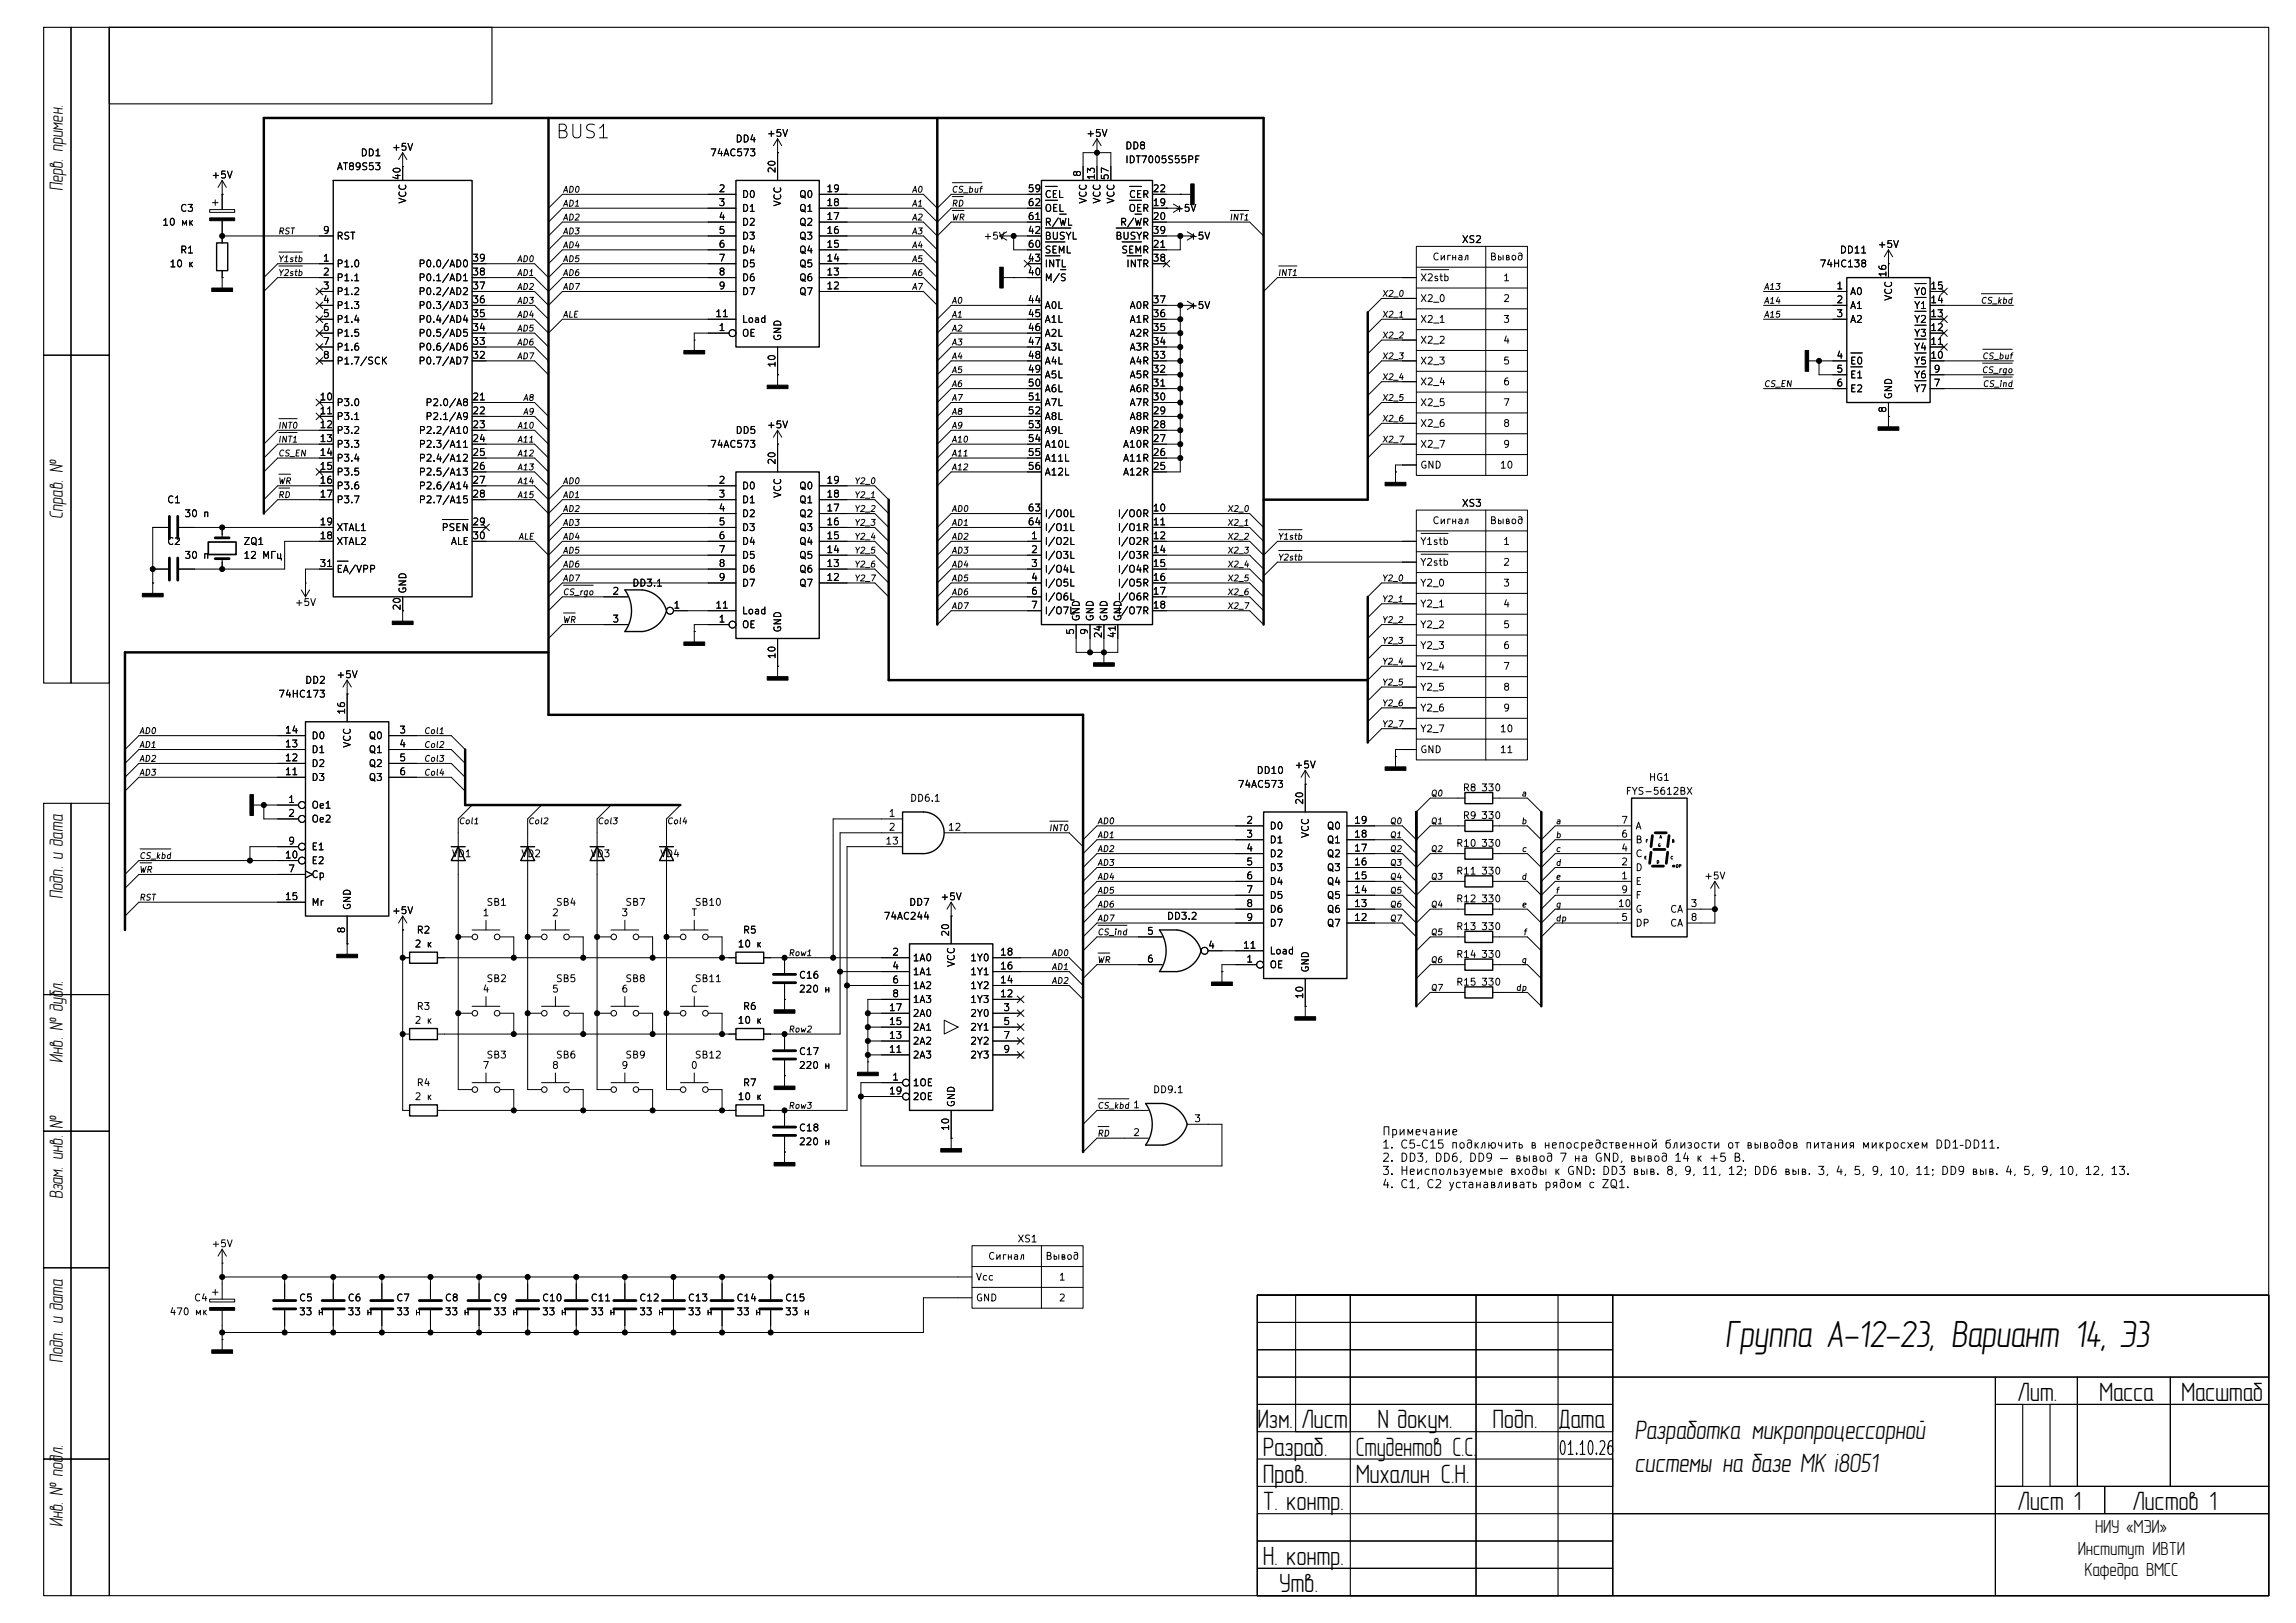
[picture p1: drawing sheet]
<svg xmlns="http://www.w3.org/2000/svg" width="420mm" height="297mm" viewBox="0 0 420 297" stroke-linecap="round" stroke-linejoin="round" font-family="sans-serif">
<defs><g id="words">
<text font-size="7" x="315.5" y="246.5">Группа А-12-23, Вариант 14, Э3</text>
<g font-size="4.9">
<text x="369" y="256.4">Лит.</text>
<text x="384" y="256.4">Масса</text>
<text x="399" y="256.4">Масштаб</text>
<text x="230" y="261.4">Изм.</text>
<text x="238" y="261.4">Лист</text>
<text x="252" y="261.4">N докум.</text>
<text x="273" y="261.4">Подп.</text>
<text x="285" y="261.4">Дата</text>
<text x="299" y="263.4">Разработка микропроцессорной</text>
<text x="231" y="266.4">Разраб.</text>
<text x="248" y="266.4">Студентов С.С.</text>
<text x="299" y="269.4">системы на базе МК i8051</text>
<text x="231" y="271.4">Пров.</text>
<text x="248" y="271.4">Михалин С.Н.</text>
<text x="231" y="276.4">Т. контр.</text>
<text x="369" y="276.4">Лист 1</text>
<text x="390" y="276.4">Листов 1</text>
<text x="231" y="286.4">Н. контр.</text>
<text x="234" y="291.4">Утв.</text>
</g>
<g font-size="3.5">
<text x="11.5" y="35" transform="rotate(-90 11.5 35)">Перв. примен.</text>
<text x="11.5" y="95" transform="rotate(-90 11.5 95)">Справ. №</text>
<text x="11.5" y="164.5" transform="rotate(-90 11.5 164.5)">Подп. и дата</text>
<text x="11.5" y="194.5" transform="rotate(-90 11.5 194.5)">Инв. № дубл.</text>
<text x="11.5" y="206.6" transform="rotate(-90 11.5 206.6)">№</text>
<text x="11.5" y="219.5" transform="rotate(-90 11.5 219.5)">Взам. инв.</text>
<text x="11.5" y="249.5" transform="rotate(-90 11.5 249.5)">Подп. и дата</text>
<text x="11.5" y="279.5" transform="rotate(-90 11.5 279.5)">Инв. № подл.</text>
<text x="383.3" y="280.5">НИУ «МЭИ»</text>
<text x="380.1" y="284.5">Институт ИВТИ</text>
<text x="381.3" y="288.5">Кафедра ВМСС</text>
</g>
<g font-size="2.5">
<text x="101.5" y="26">BUS1</text>
<text x="285" y="266.9">01.10.26</text>
</g>
<g font-size="1.5">
<text x="252.7" y="208.1">Примечание</text>
<text x="252.7" y="210.6">1. C5–C15 подключить в непосредственной близости от выводов питания микросхем DD1–DD11.</text>
<text x="252.7" y="213">2. DD3, DD6, DD9 — вывод 7 на GND, вывод 14 к +5 В.</text>
<text x="252.7" y="215.4">3. Неиспользуемые входы к GND: DD3 выв. 8, 9, 11, 12; DD6 выв. 3, 4, 5, 9, 10, 11; DD9 выв. 4, 5, 9, 10, 12, 13.</text>
<text x="252.7" y="217.8">4. C1, C2 устанавливать рядом с ZQ1.</text>
</g>
<g font-size="1.3">
<text x="65.9" y="28.9">DD1</text>
<text x="71.6" y="27.9">+5V</text>
<text x="129.8" y="28.9">74AC573</text>
<text x="134.4" y="26.4">DD4</text>
<text x="140.2" y="25.3">+5V</text>
<text x="198.6" y="25.3">+5V</text>
<text x="205.7" y="27.6">DD8</text>
<text x="38.6" y="33">+5V</text>
<text x="61.5" y="31.4">AT89S53</text>
<text x="73.6" y="33.1" transform="rotate(-90 73.6 33.1)">40</text>
<text x="131.3" y="35.5">2</text>
<text x="142.2" y="31.8" transform="rotate(-90 142.2 31.8)">20</text>
<text x="151.1" y="35.5">19</text>
<text x="187.9" y="35.5">59</text>
<text x="198" y="32.5" transform="rotate(-90 198 32.5)">8</text>
<text x="200.6" y="33.1" transform="rotate(-90 200.6 33.1)">13</text>
<text x="203.1" y="33.1" transform="rotate(-90 203.1 33.1)">57</text>
<text x="205.7" y="30.2">IDT7005S55PF</text>
<text x="210.8" y="35.5">22</text>
<text x="29.6" y="41.6">10 мк</text>
<text x="32.8" y="39.1">C3</text>
<text x="74.6" y="37.4" transform="rotate(-90 74.6 37.4)">VCC</text>
<text x="131.3" y="38">3</text>
<text x="131.3" y="40.6">4</text>
<text x="135.6" y="36.5">D0</text>
<text x="135.6" y="39.1">D1</text>
<text x="135.6" y="41.6">D2</text>
<text x="143.2" y="37.9" transform="rotate(-90 143.2 37.9)">VCC</text>
<text x="146.1" y="41.6">Q2</text>
<text x="146.1" y="39.1">Q1</text>
<text x="146.1" y="36.5">Q0</text>
<text x="151.1" y="40.6">17</text>
<text x="151.1" y="38">18</text>
<text x="187.9" y="40.6">61</text>
<text x="187.9" y="38">62</text>
<text x="191" y="36.5">CEL</text>
<text x="191" y="41.6">R/WL</text>
<text x="191" y="39.1">OEL</text>
<text x="199.1" y="37.4" transform="rotate(-90 199.1 37.4)">VCC</text>
<text x="201.6" y="37.4" transform="rotate(-90 201.6 37.4)">VCC</text>
<text x="204.2" y="37.4" transform="rotate(-90 204.2 37.4)">VCC</text>
<text x="204.8" y="41.6">R/WR</text>
<text x="206.3" y="39.1">OER</text>
<text x="206.4" y="36.5">CER</text>
<text x="210.8" y="38">19</text>
<text x="210.8" y="40.6">20</text>
<text x="214.9" y="39.1">+5V</text>
<text x="32.8" y="46.7">R1</text>
<text x="59" y="43.1">9</text>
<text x="61.4" y="44.1">RST</text>
<text x="131.3" y="43.1">5</text>
<text x="131.3" y="45.6">6</text>
<text x="135.6" y="44.1">D3</text>
<text x="135.6" y="46.7">D4</text>
<text x="146.1" y="46.7">Q4</text>
<text x="146.1" y="44.1">Q3</text>
<text x="151.1" y="45.6">15</text>
<text x="151.1" y="43.1">16</text>
<text x="179.8" y="44.1">+5V</text>
<text x="187.9" y="43.1">42</text>
<text x="187.9" y="45.6">60</text>
<text x="191" y="44.1">BUSYL</text>
<text x="191" y="46.7">SEML</text>
<text x="203.9" y="44.1">BUSYR</text>
<text x="205" y="46.7">SEMR</text>
<text x="210.8" y="45.6">21</text>
<text x="210.8" y="43.1">39</text>
<text x="217.4" y="44.1">+5V</text>
<text x="261.9" y="48">Сигнал</text>
<text x="267.3" y="44.8">XS2</text>
<text x="272.4" y="48">Вывод</text>
<text x="336.4" y="46.7">DD11</text>
<text x="343.4" y="45.7">+5V</text>
<text x="30.9" y="49.2">10 к</text>
<text x="59" y="53.3">3</text>
<text x="59" y="48.2">1</text>
<text x="59" y="50.7">2</text>
<text x="61.4" y="49.2">P1.0</text>
<text x="61.4" y="51.8">P1.1</text>
<text x="76.4" y="51.8">P0.1/AD1</text>
<text x="76.4" y="49.2">P0.0/AD0</text>
<text x="86.3" y="53.3">37</text>
<text x="86.3" y="50.7">38</text>
<text x="86.3" y="48.2">39</text>
<text x="131.3" y="48.2">7</text>
<text x="131.3" y="50.7">8</text>
<text x="131.3" y="53.3">9</text>
<text x="135.6" y="49.2">D5</text>
<text x="135.6" y="51.8">D6</text>
<text x="146.1" y="51.8">Q6</text>
<text x="146.1" y="49.2">Q5</text>
<text x="151.1" y="53.3">12</text>
<text x="151.1" y="50.7">13</text>
<text x="151.1" y="48.2">14</text>
<text x="187.9" y="50.7">40</text>
<text x="187.9" y="48.2">43</text>
<text x="191" y="51.8">M/S</text>
<text x="191" y="49.2">INTL</text>
<text x="205.9" y="49.2">INTR</text>
<text x="210.8" y="48.2">38</text>
<text x="259.7" y="51.8">X2stb</text>
<text x="274.9" y="51.8">1</text>
<text x="332.7" y="49.2">74HC138</text>
<text x="335.8" y="53.3">1</text>
<text x="345.4" y="50.9" transform="rotate(-90 345.4 50.9)">16</text>
<text x="353" y="53.3">15</text>
<text x="59" y="55.8">4</text>
<text x="59" y="58.3">5</text>
<text x="61.4" y="54.3">P1.2</text>
<text x="61.4" y="56.8">P1.3</text>
<text x="61.4" y="59.4">P1.4</text>
<text x="76.4" y="59.4">P0.4/AD4</text>
<text x="76.4" y="56.8">P0.3/AD3</text>
<text x="76.4" y="54.3">P0.2/AD2</text>
<text x="86.3" y="58.3">35</text>
<text x="86.3" y="55.8">36</text>
<text x="130.7" y="58.3">11</text>
<text x="135.6" y="54.3">D7</text>
<text x="135.6" y="59.4">Load</text>
<text x="146.1" y="54.3">Q7</text>
<text x="187.9" y="55.8">44</text>
<text x="187.9" y="58.3">45</text>
<text x="191" y="56.8">A0L</text>
<text x="191" y="59.4">A1L</text>
<text x="206.5" y="59.4">A1R</text>
<text x="206.5" y="56.8">A0R</text>
<text x="210.8" y="58.3">36</text>
<text x="210.8" y="55.8">37</text>
<text x="217.4" y="56.8">+5V</text>
<text x="259.7" y="55.6">X2_0</text>
<text x="259.7" y="59.4">X2_1</text>
<text x="274.9" y="55.6">2</text>
<text x="274.9" y="59.4">3</text>
<text x="335.8" y="55.8">2</text>
<text x="335.8" y="58.3">3</text>
<text x="338.3" y="54.3">A0</text>
<text x="338.3" y="56.8">A1</text>
<text x="338.3" y="59.4">A2</text>
<text x="346.4" y="55.2" transform="rotate(-90 346.4 55.2)">VCC</text>
<text x="350" y="59.4">Y2</text>
<text x="350" y="56.8">Y1</text>
<text x="350" y="54.3">Y0</text>
<text x="353" y="58.3">13</text>
<text x="353" y="55.8">14</text>
<text x="59" y="60.9">6</text>
<text x="59" y="63.4">7</text>
<text x="59" y="66">8</text>
<text x="61.4" y="61.9">P1.5</text>
<text x="61.4" y="64.5">P1.6</text>
<text x="76.4" y="64.5">P0.6/AD6</text>
<text x="76.4" y="61.9">P0.5/AD5</text>
<text x="86.3" y="66">32</text>
<text x="86.3" y="63.4">33</text>
<text x="86.3" y="60.9">34</text>
<text x="131.3" y="60.9">1</text>
<text x="135.6" y="61.9">OE</text>
<text x="143.2" y="62.5" transform="rotate(-90 143.2 62.5)">GND</text>
<text x="187.9" y="60.9">46</text>
<text x="187.9" y="63.4">47</text>
<text x="187.9" y="66">48</text>
<text x="191" y="61.9">A2L</text>
<text x="191" y="64.5">A3L</text>
<text x="206.5" y="64.5">A3R</text>
<text x="206.5" y="61.9">A2R</text>
<text x="210.8" y="66">33</text>
<text x="210.8" y="63.4">34</text>
<text x="210.8" y="60.9">35</text>
<text x="259.7" y="63.2">X2_2</text>
<text x="274.9" y="63.2">4</text>
<text x="335.8" y="66">4</text>
<text x="350" y="64.5">Y4</text>
<text x="350" y="61.9">Y3</text>
<text x="353" y="66">10</text>
<text x="353" y="63.4">11</text>
<text x="353" y="60.9">12</text>
<text x="61.4" y="67">P1.7/SCK</text>
<text x="76.4" y="67">P0.7/AD7</text>
<text x="142.2" y="67.4" transform="rotate(-90 142.2 67.4)">10</text>
<text x="187.9" y="68.5">49</text>
<text x="187.9" y="71">50</text>
<text x="191" y="67">A4L</text>
<text x="191" y="69.5">A5L</text>
<text x="206.5" y="69.5">A5R</text>
<text x="206.5" y="67">A4R</text>
<text x="210.8" y="71">31</text>
<text x="210.8" y="68.5">32</text>
<text x="259.7" y="67">X2_3</text>
<text x="259.7" y="70.8">X2_4</text>
<text x="274.9" y="67">5</text>
<text x="274.9" y="70.8">6</text>
<text x="335.8" y="68.5">5</text>
<text x="335.8" y="71">6</text>
<text x="338.3" y="67">E0</text>
<text x="338.3" y="69.5">E1</text>
<text x="350" y="69.5">Y6</text>
<text x="350" y="67">Y5</text>
<text x="353.6" y="71">7</text>
<text x="353.6" y="68.5">9</text>
<text x="58.4" y="73.6">10</text>
<text x="58.4" y="76.1">11</text>
<text x="61.4" y="74.6">P3.0</text>
<text x="61.4" y="77.2">P3.1</text>
<text x="77.7" y="74.6">P2.0/A8</text>
<text x="77.7" y="77.2">P2.1/A9</text>
<text x="86.3" y="73.6">21</text>
<text x="86.3" y="76.1">22</text>
<text x="187.9" y="73.6">51</text>
<text x="187.9" y="76.1">52</text>
<text x="191" y="72.1">A6L</text>
<text x="191" y="74.6">A7L</text>
<text x="191" y="77.2">A8L</text>
<text x="206.5" y="77.2">A8R</text>
<text x="206.5" y="74.6">A7R</text>
<text x="206.5" y="72.1">A6R</text>
<text x="210.8" y="76.1">29</text>
<text x="210.8" y="73.6">30</text>
<text x="259.7" y="74.6">X2_5</text>
<text x="274.9" y="74.6">7</text>
<text x="338.3" y="72.1">E2</text>
<text x="345.4" y="75.7" transform="rotate(-90 345.4 75.7)">8</text>
<text x="346.4" y="73.2" transform="rotate(-90 346.4 73.2)">GND</text>
<text x="350" y="72.1">Y7</text>
<text x="58.4" y="78.7">12</text>
<text x="58.4" y="81.2">13</text>
<text x="58.4" y="83.7">14</text>
<text x="61.4" y="79.7">P3.2</text>
<text x="61.4" y="82.2">P3.3</text>
<text x="76.5" y="79.7">P2.2/A10</text>
<text x="76.5" y="82.2">P2.3/A11</text>
<text x="86.3" y="78.7">23</text>
<text x="86.3" y="81.2">24</text>
<text x="86.3" y="83.7">25</text>
<text x="129.8" y="82.2">74AC573</text>
<text x="134.4" y="79.7">DD5</text>
<text x="140.2" y="78.7">+5V</text>
<text x="187.9" y="78.7">53</text>
<text x="187.9" y="81.2">54</text>
<text x="187.9" y="83.7">55</text>
<text x="191" y="79.7">A9L</text>
<text x="191" y="82.2">A10L</text>
<text x="205.3" y="82.2">A10R</text>
<text x="206.5" y="79.7">A9R</text>
<text x="210.8" y="83.7">26</text>
<text x="210.8" y="81.2">27</text>
<text x="210.8" y="78.7">28</text>
<text x="259.7" y="78.4">X2_6</text>
<text x="259.7" y="82.2">X2_7</text>
<text x="274.9" y="78.4">8</text>
<text x="274.9" y="82.2">9</text>
<text x="58.4" y="86.3">15</text>
<text x="58.4" y="88.8">16</text>
<text x="61.4" y="84.8">P3.4</text>
<text x="61.4" y="87.3">P3.5</text>
<text x="61.4" y="89.9">P3.6</text>
<text x="76.5" y="84.8">P2.4/A12</text>
<text x="76.5" y="87.3">P2.5/A13</text>
<text x="76.5" y="89.9">P2.6/A14</text>
<text x="86.3" y="86.3">26</text>
<text x="86.3" y="88.8">27</text>
<text x="131.3" y="88.8">2</text>
<text x="135.6" y="89.9">D0</text>
<text x="142.2" y="85.2" transform="rotate(-90 142.2 85.2)">20</text>
<text x="146.1" y="89.9">Q0</text>
<text x="151.1" y="88.8">19</text>
<text x="187.9" y="86.3">56</text>
<text x="191" y="84.8">A11L</text>
<text x="191" y="87.3">A12L</text>
<text x="205.3" y="87.3">A12R</text>
<text x="205.3" y="84.8">A11R</text>
<text x="210.8" y="86.3">25</text>
<text x="259.7" y="86.1">GND</text>
<text x="274.3" y="86.1">10</text>
<text x="30.5" y="92.4">C1</text>
<text x="33.6" y="94.9">30 п</text>
<text x="58.4" y="91.4">17</text>
<text x="61.4" y="92.4">P3.7</text>
<text x="76.5" y="92.4">P2.7/A15</text>
<text x="86.3" y="91.4">28</text>
<text x="131.3" y="91.4">3</text>
<text x="131.3" y="93.9">4</text>
<text x="135.6" y="92.4">D1</text>
<text x="135.6" y="94.9">D2</text>
<text x="143.2" y="91.2" transform="rotate(-90 143.2 91.2)">VCC</text>
<text x="146.1" y="94.9">Q2</text>
<text x="146.1" y="92.4">Q1</text>
<text x="151.1" y="93.9">17</text>
<text x="151.1" y="91.4">18</text>
<text x="187.9" y="93.9">63</text>
<text x="191" y="94.9">I/O0L</text>
<text x="204.3" y="94.9">I/O0R</text>
<text x="210.8" y="93.9">10</text>
<text x="267.3" y="93">XS3</text>
<text x="30.5" y="100">C2</text>
<text x="44.4" y="100">ZQ1</text>
<text x="58.4" y="99">18</text>
<text x="58.4" y="96.4">19</text>
<text x="61.4" y="100">XTAL2</text>
<text x="61.4" y="97.5">XTAL1</text>
<text x="80.7" y="97.5">PSEN</text>
<text x="82.4" y="100">ALE</text>
<text x="86.3" y="96.4">29</text>
<text x="86.3" y="99">30</text>
<text x="131.3" y="96.4">5</text>
<text x="131.3" y="99">6</text>
<text x="131.3" y="101.5">7</text>
<text x="135.6" y="97.5">D3</text>
<text x="135.6" y="100">D4</text>
<text x="146.1" y="100">Q4</text>
<text x="146.1" y="97.5">Q3</text>
<text x="151.1" y="101.5">14</text>
<text x="151.1" y="99">15</text>
<text x="151.1" y="96.4">16</text>
<text x="187.9" y="96.4">64</text>
<text x="188.5" y="99">1</text>
<text x="188.5" y="101.5">2</text>
<text x="191" y="100">I/O2L</text>
<text x="191" y="97.5">I/O1L</text>
<text x="204.3" y="97.5">I/O1R</text>
<text x="204.3" y="100">I/O2R</text>
<text x="210.8" y="96.4">11</text>
<text x="210.8" y="99">12</text>
<text x="210.8" y="101.5">14</text>
<text x="259.7" y="100">Y1stb</text>
<text x="261.9" y="96.2">Сигнал</text>
<text x="272.4" y="96.2">Вывод</text>
<text x="274.9" y="100">1</text>
<text x="33.6" y="102.6">30 п</text>
<text x="44.4" y="102.6">12 МГц</text>
<text x="58.4" y="104.1">31</text>
<text x="61.4" y="105.1">EA/VPP</text>
<text x="115.6" y="107.6">DD3.1</text>
<text x="131.3" y="104.1">8</text>
<text x="131.3" y="106.6">9</text>
<text x="135.6" y="102.6">D5</text>
<text x="135.6" y="105.1">D6</text>
<text x="135.6" y="107.6">D7</text>
<text x="146.1" y="107.6">Q7</text>
<text x="146.1" y="105.1">Q6</text>
<text x="146.1" y="102.6">Q5</text>
<text x="151.1" y="106.6">12</text>
<text x="151.1" y="104.1">13</text>
<text x="188.5" y="104.1">3</text>
<text x="188.5" y="106.6">4</text>
<text x="191" y="102.6">I/O3L</text>
<text x="191" y="105.1">I/O4L</text>
<text x="191" y="107.6">I/O5L</text>
<text x="204.3" y="102.6">I/O3R</text>
<text x="204.3" y="105.1">I/O4R</text>
<text x="204.3" y="107.6">I/O5R</text>
<text x="210.8" y="104.1">15</text>
<text x="210.8" y="106.6">16</text>
<text x="259.7" y="103.8">Y2stb</text>
<text x="259.7" y="107.6">Y2_0</text>
<text x="274.9" y="103.8">2</text>
<text x="274.9" y="107.6">3</text>
<text x="53.8" y="111.2">+5V</text>
<text x="73.6" y="111.8" transform="rotate(-90 73.6 111.8)">20</text>
<text x="74.6" y="108.7" transform="rotate(-90 74.6 108.7)">GND</text>
<text x="111.9" y="109.1">2</text>
<text x="123.1" y="111.7">1</text>
<text x="130.7" y="111.7">11</text>
<text x="135.6" y="112.7">Load</text>
<text x="188.5" y="109.1">6</text>
<text x="188.5" y="111.7">7</text>
<text x="191" y="110.2">I/O6L</text>
<text x="191" y="112.7">I/O7L</text>
<text x="197.8" y="113.8" transform="rotate(-90 197.8 113.8)">GND</text>
<text x="200.4" y="113.8" transform="rotate(-90 200.4 113.8)">GND</text>
<text x="202.9" y="113.8" transform="rotate(-90 202.9 113.8)">GND</text>
<text x="204.3" y="110.2">I/O6R</text>
<text x="204.3" y="112.7">I/O7R</text>
<text x="205.4" y="113.8" transform="rotate(-90 205.4 113.8)">GND</text>
<text x="210.8" y="109.1">17</text>
<text x="210.8" y="111.7">18</text>
<text x="259.7" y="111.5">Y2_1</text>
<text x="274.9" y="111.5">4</text>
<text x="111.9" y="114.2">3</text>
<text x="131.3" y="114.2">1</text>
<text x="135.6" y="115.3">OE</text>
<text x="143.2" y="115.9" transform="rotate(-90 143.2 115.9)">GND</text>
<text x="196.8" y="116.3" transform="rotate(-90 196.8 116.3)">5</text>
<text x="199.3" y="116.3" transform="rotate(-90 199.3 116.3)">9</text>
<text x="201.8" y="116.9" transform="rotate(-90 201.8 116.9)">24</text>
<text x="204.4" y="116.9" transform="rotate(-90 204.4 116.9)">41</text>
<text x="259.7" y="115.3">Y2_2</text>
<text x="259.7" y="119.1">Y2_3</text>
<text x="274.9" y="115.3">5</text>
<text x="274.9" y="119.1">6</text>
<text x="55.7" y="125.4">DD2</text>
<text x="61.4" y="124.4">+5V</text>
<text x="142.2" y="120.7" transform="rotate(-90 142.2 120.7)">10</text>
<text x="259.7" y="122.9">Y2_4</text>
<text x="274.9" y="122.9">7</text>
<text x="50.8" y="128">74HC173</text>
<text x="63.4" y="130.9" transform="rotate(-90 63.4 130.9)">16</text>
<text x="259.7" y="126.7">Y2_5</text>
<text x="259.7" y="130.5">Y2_6</text>
<text x="274.9" y="126.7">8</text>
<text x="274.9" y="130.5">9</text>
<text x="52" y="137.1">13</text>
<text x="52" y="134.5">14</text>
<text x="56.9" y="135.6">D0</text>
<text x="64.5" y="137" transform="rotate(-90 64.5 137)">VCC</text>
<text x="67.3" y="135.6">Q0</text>
<text x="72.9" y="134.5">3</text>
<text x="72.9" y="137.1">4</text>
<text x="259.7" y="134.3">Y2_7</text>
<text x="274.3" y="134.3">10</text>
<text x="52" y="142.2">11</text>
<text x="52" y="139.6">12</text>
<text x="56.9" y="143.2">D3</text>
<text x="56.9" y="140.7">D2</text>
<text x="56.9" y="138.1">D1</text>
<text x="67.3" y="138.1">Q1</text>
<text x="67.3" y="140.7">Q2</text>
<text x="67.3" y="143.2">Q3</text>
<text x="72.9" y="139.6">5</text>
<text x="72.9" y="142.2">6</text>
<text x="229.8" y="141.9">DD10</text>
<text x="236.7" y="140.9">+5V</text>
<text x="259.7" y="138.1">GND</text>
<text x="274.3" y="138.1">11</text>
<text x="301.5" y="143.2">HG1</text>
<text x="52.6" y="147.2">1</text>
<text x="52.6" y="149.8">2</text>
<text x="56.9" y="148.3">Oe1</text>
<text x="162.5" y="149.8">1</text>
<text x="166.4" y="147">DD6.1</text>
<text x="226.3" y="144.5">74AC573</text>
<text x="238.7" y="147.4" transform="rotate(-90 238.7 147.4)">20</text>
<text x="267.5" y="145.1">R8</text>
<text x="270.8" y="145.1">330</text>
<text x="297.3" y="145.7">FYS-5612BX</text>
<text x="52.6" y="154.9">9</text>
<text x="56.9" y="150.8">Oe2</text>
<text x="56.9" y="155.9">E1</text>
<text x="161.9" y="154.9">13</text>
<text x="162.5" y="152.3">2</text>
<text x="173.3" y="152.3">12</text>
<text x="227.9" y="151">2</text>
<text x="227.9" y="153.6">3</text>
<text x="232.1" y="152.1">D0</text>
<text x="232.1" y="154.6">D1</text>
<text x="239.7" y="153.5" transform="rotate(-90 239.7 153.5)">VCC</text>
<text x="242.6" y="154.6">Q1</text>
<text x="242.6" y="152.1">Q0</text>
<text x="247.6" y="153.6">18</text>
<text x="247.6" y="151">19</text>
<text x="266.3" y="155.3">R10</text>
<text x="267.5" y="150.2">R9</text>
<text x="270.8" y="155.3">330</text>
<text x="270.8" y="150.2">330</text>
<text x="296.4" y="153.6">6</text>
<text x="296.4" y="151">7</text>
<text x="299.1" y="154.6">B</text>
<text x="299.1" y="152.1">A</text>
<text x="52" y="157.4">10</text>
<text x="52.6" y="159.9">7</text>
<text x="56.9" y="161">Cp</text>
<text x="56.9" y="158.4">E2</text>
<text x="82.6" y="157.2">VD1</text>
<text x="95.3" y="157.2">VD2</text>
<text x="108" y="157.2">VD3</text>
<text x="120.7" y="157.2">VD4</text>
<text x="227.9" y="156.1">4</text>
<text x="227.9" y="158.7">5</text>
<text x="227.9" y="161.2">6</text>
<text x="232.1" y="157.2">D2</text>
<text x="232.1" y="159.7">D3</text>
<text x="242.6" y="159.7">Q3</text>
<text x="242.6" y="157.2">Q2</text>
<text x="247.6" y="161.2">15</text>
<text x="247.6" y="158.7">16</text>
<text x="247.6" y="156.1">17</text>
<text x="266.3" y="160.3">R11</text>
<text x="270.8" y="160.3">330</text>
<text x="296.4" y="161.2">1</text>
<text x="296.4" y="158.7">2</text>
<text x="296.4" y="156.1">4</text>
<text x="299.1" y="159.7">D</text>
<text x="299.1" y="157.2">C</text>
<text x="311.6" y="161.2">+5V</text>
<text x="52" y="165">15</text>
<text x="56.9" y="166.1">Mr</text>
<text x="64.5" y="166.7" transform="rotate(-90 64.5 166.7)">GND</text>
<text x="71.6" y="167.6">+5V</text>
<text x="88.2" y="168">1</text>
<text x="88.9" y="166.1">SB1</text>
<text x="100.9" y="168">2</text>
<text x="101.6" y="166.1">SB4</text>
<text x="113.6" y="168">3</text>
<text x="114.3" y="166.1">SB7</text>
<text x="126.4" y="168">Т</text>
<text x="127" y="166.1">SB10</text>
<text x="166.2" y="166.1">DD7</text>
<text x="171.9" y="165">+5V</text>
<text x="227.9" y="163.7">7</text>
<text x="227.9" y="166.3">8</text>
<text x="232.1" y="162.3">D4</text>
<text x="232.1" y="164.8">D5</text>
<text x="232.1" y="167.3">D6</text>
<text x="242.6" y="167.3">Q6</text>
<text x="242.6" y="164.8">Q5</text>
<text x="242.6" y="162.3">Q4</text>
<text x="247.6" y="166.3">13</text>
<text x="247.6" y="163.7">14</text>
<text x="266.3" y="165.4">R12</text>
<text x="270.8" y="165.4">330</text>
<text x="295.8" y="166.3">10</text>
<text x="296.4" y="163.7">9</text>
<text x="299.1" y="162.3">E</text>
<text x="299.1" y="164.8">F</text>
<text x="299.1" y="167.3">G</text>
<text x="305.4" y="167.3">CA</text>
<text x="309.1" y="166.3">3</text>
<text x="63.4" y="170.9" transform="rotate(-90 63.4 170.9)">8</text>
<text x="75.7" y="173.7">2 к</text>
<text x="76.1" y="171.1">R2</text>
<text x="134.8" y="173.7">10 к</text>
<text x="135.8" y="171.1">R5</text>
<text x="161.5" y="168.6">74AC244</text>
<text x="173.9" y="171.5" transform="rotate(-90 173.9 171.5)">20</text>
<text x="209.7" y="171.4">5</text>
<text x="213.3" y="168.6">DD3.2</text>
<text x="220.9" y="173.9">4</text>
<text x="227.3" y="173.9">11</text>
<text x="227.9" y="168.8">9</text>
<text x="232.1" y="169.9">D7</text>
<text x="242.6" y="169.9">Q7</text>
<text x="247.6" y="168.8">12</text>
<text x="266.3" y="170.5">R13</text>
<text x="270.8" y="170.5">330</text>
<text x="296.4" y="168.8">5</text>
<text x="299.1" y="169.9">DP</text>
<text x="305.4" y="169.9">CA</text>
<text x="309.1" y="168.8">8</text>
<text x="146" y="179.4">C16</text>
<text x="163.1" y="175.2">2</text>
<text x="163.1" y="177.7">4</text>
<text x="166.9" y="176.2">1A0</text>
<text x="166.9" y="178.8">1A1</text>
<text x="175" y="177.1" transform="rotate(-90 175 177.1)">VCC</text>
<text x="177.4" y="178.8">1Y1</text>
<text x="177.4" y="176.2">1Y0</text>
<text x="182.8" y="177.7">16</text>
<text x="182.8" y="175.2">18</text>
<text x="209.7" y="176.4">6</text>
<text x="227.9" y="176.4">1</text>
<text x="232.1" y="177.5">OE</text>
<text x="232.1" y="175">Load</text>
<text x="239.7" y="178.1" transform="rotate(-90 239.7 178.1)">GND</text>
<text x="266.3" y="175.6">R14</text>
<text x="270.8" y="175.6">330</text>
<text x="76.1" y="185.1">R3</text>
<text x="88.2" y="181.9">4</text>
<text x="88.9" y="180">SB2</text>
<text x="100.9" y="181.9">5</text>
<text x="101.6" y="180">SB5</text>
<text x="113.6" y="181.9">6</text>
<text x="114.3" y="180">SB8</text>
<text x="126.2" y="181.9">С</text>
<text x="127" y="180">SB11</text>
<text x="135.8" y="185.1">R6</text>
<text x="146" y="181.9">220 н</text>
<text x="162.5" y="185.3">17</text>
<text x="163.1" y="180.3">6</text>
<text x="163.1" y="182.8">8</text>
<text x="166.9" y="181.3">1A2</text>
<text x="166.9" y="183.8">1A3</text>
<text x="177.4" y="183.8">1Y3</text>
<text x="177.4" y="181.3">1Y2</text>
<text x="182.8" y="182.8">12</text>
<text x="182.8" y="180.3">14</text>
<text x="183.4" y="185.3">3</text>
<text x="238.7" y="182.9" transform="rotate(-90 238.7 182.9)">10</text>
<text x="266.3" y="180.7">R15</text>
<text x="270.8" y="180.7">330</text>
<text x="75.7" y="187.7">2 к</text>
<text x="134.8" y="187.7">10 к</text>
<text x="162.5" y="190.4">13</text>
<text x="162.5" y="187.9">15</text>
<text x="166.9" y="191.5">2A2</text>
<text x="166.9" y="188.9">2A1</text>
<text x="166.9" y="186.4">2A0</text>
<text x="177.4" y="186.4">2Y0</text>
<text x="177.4" y="188.9">2Y1</text>
<text x="177.4" y="191.5">2Y2</text>
<text x="183.4" y="187.9">5</text>
<text x="183.4" y="190.4">7</text>
<text x="88.2" y="195.9">7</text>
<text x="88.9" y="194">SB3</text>
<text x="100.9" y="195.9">8</text>
<text x="101.6" y="194">SB6</text>
<text x="113.6" y="195.9">9</text>
<text x="114.3" y="194">SB9</text>
<text x="126.3" y="195.9">0</text>
<text x="127" y="194">SB12</text>
<text x="146" y="193.4">C17</text>
<text x="146" y="195.9">220 н</text>
<text x="162.5" y="193">11</text>
<text x="166.9" y="194">2A3</text>
<text x="177.4" y="194">2Y3</text>
<text x="183.4" y="193">9</text>
<text x="75.7" y="201.6">2 к</text>
<text x="76.1" y="199.1">R4</text>
<text x="134.8" y="201.6">10 к</text>
<text x="135.8" y="199.1">R7</text>
<text x="162.5" y="200.6">19</text>
<text x="163.1" y="198">1</text>
<text x="166.9" y="199.1">1OE</text>
<text x="166.9" y="201.6">2OE</text>
<text x="175" y="202.7" transform="rotate(-90 175 202.7)">GND</text>
<text x="207.2" y="203.1">1</text>
<text x="210.8" y="200.4">DD9.1</text>
<text x="146" y="207.3">C18</text>
<text x="146" y="209.9">220 н</text>
<text x="173.9" y="207.1" transform="rotate(-90 173.9 207.1)">10</text>
<text x="207.2" y="208.2">2</text>
<text x="218.3" y="205.7">3</text>
<text x="186" y="227.7">XS1</text>
<text x="38.6" y="228.5">+5V</text>
<text x="180.6" y="230.8">Сигнал</text>
<text x="191.1" y="230.8">Вывод</text>
<text x="35.4" y="238.5">C4</text>
<text x="54.6" y="238.5">C5</text>
<text x="63.5" y="238.5">C6</text>
<text x="72.4" y="238.5">C7</text>
<text x="81.3" y="238.5">C8</text>
<text x="90.2" y="238.5">C9</text>
<text x="99" y="238.5">C10</text>
<text x="107.9" y="238.5">C11</text>
<text x="116.8" y="238.5">C12</text>
<text x="125.7" y="238.5">C13</text>
<text x="134.6" y="238.5">C14</text>
<text x="143.5" y="238.5">C15</text>
<text x="178.4" y="234.6">Vcc</text>
<text x="178.4" y="238.5">GND</text>
<text x="193.6" y="234.6">1</text>
<text x="193.6" y="238.5">2</text>
<text x="30.9" y="241">470 мк</text>
<text x="54.6" y="241">33 н</text>
<text x="63.5" y="241">33 н</text>
<text x="72.4" y="241">33 н</text>
<text x="81.3" y="241">33 н</text>
<text x="90.2" y="241">33 н</text>
<text x="99" y="241">33 н</text>
<text x="107.9" y="241">33 н</text>
<text x="116.8" y="241">33 н</text>
<text x="125.7" y="241">33 н</text>
<text x="134.6" y="241">33 н</text>
<text x="143.5" y="241">33 н</text>
</g>
<g font-size="1.1">
<text x="102.8" y="35.5">AD0</text>
<text x="166.7" y="35.5">A0</text>
<text x="173.9" y="35.5">CS_buf</text>
<text x="102.8" y="40.6">AD2</text>
<text x="102.8" y="38.1">AD1</text>
<text x="166.7" y="40.6">A2</text>
<text x="166.7" y="38.1">A1</text>
<text x="173.9" y="38.1">RD</text>
<text x="173.9" y="40.6">WR</text>
<text x="224.8" y="40.6">INT1</text>
<text x="50.7" y="43.1">RST</text>
<text x="102.8" y="43.1">AD3</text>
<text x="102.8" y="45.7">AD4</text>
<text x="166.7" y="45.7">A4</text>
<text x="166.7" y="43.1">A3</text>
<text x="50.7" y="48.2">Y1stb</text>
<text x="50.7" y="50.8">Y2stb</text>
<text x="94.4" y="53.3">AD2</text>
<text x="94.4" y="50.8">AD1</text>
<text x="94.4" y="48.2">AD0</text>
<text x="102.8" y="53.3">AD7</text>
<text x="102.8" y="50.8">AD6</text>
<text x="102.8" y="48.2">AD5</text>
<text x="166.7" y="53.3">A7</text>
<text x="166.7" y="50.8">A6</text>
<text x="166.7" y="48.2">A5</text>
<text x="233.6" y="50.8">INT1</text>
<text x="322.5" y="53.3">A13</text>
<text x="94.4" y="55.8">AD3</text>
<text x="94.4" y="58.4">AD4</text>
<text x="102.8" y="58.4">ALE</text>
<text x="173.9" y="55.8">A0</text>
<text x="173.9" y="58.4">A1</text>
<text x="252.7" y="54.6">X2_0</text>
<text x="252.7" y="58.4">X2_1</text>
<text x="322.5" y="58.4">A15</text>
<text x="322.5" y="55.8">A14</text>
<text x="362.2" y="55.8">CS_kbd</text>
<text x="94.4" y="60.9">AD5</text>
<text x="94.4" y="63.5">AD6</text>
<text x="173.9" y="63.5">A3</text>
<text x="173.9" y="60.9">A2</text>
<text x="252.7" y="62.2">X2_2</text>
<text x="94.4" y="66">AD7</text>
<text x="173.9" y="71.1">A6</text>
<text x="173.9" y="68.5">A5</text>
<text x="173.9" y="66">A4</text>
<text x="252.7" y="69.8">X2_4</text>
<text x="252.7" y="66">X2_3</text>
<text x="322.5" y="71.1">CS_EN</text>
<text x="362.4" y="68.5">CS_rgo</text>
<text x="362.4" y="66">CS_buf</text>
<text x="362.5" y="71.1">CS_ind</text>
<text x="95.5" y="76.2">A9</text>
<text x="95.5" y="73.6">A8</text>
<text x="173.9" y="73.6">A7</text>
<text x="173.9" y="76.2">A8</text>
<text x="252.7" y="77.4">X2_6</text>
<text x="252.7" y="73.6">X2_5</text>
<text x="50.7" y="78.7">INT0</text>
<text x="50.7" y="81.2">INT1</text>
<text x="50.7" y="83.8">CS_EN</text>
<text x="94.5" y="81.2">A11</text>
<text x="94.5" y="83.8">A12</text>
<text x="94.5" y="78.7">A10</text>
<text x="173.9" y="83.8">A11</text>
<text x="173.9" y="78.7">A9</text>
<text x="173.9" y="81.2">A10</text>
<text x="252.7" y="81.2">X2_7</text>
<text x="50.7" y="88.9">WR</text>
<text x="94.5" y="88.9">A14</text>
<text x="94.5" y="86.3">A13</text>
<text x="102.8" y="88.9">AD0</text>
<text x="156.2" y="88.9">Y2_0</text>
<text x="173.9" y="86.3">A12</text>
<text x="50.7" y="91.4">RD</text>
<text x="94.5" y="91.4">A15</text>
<text x="102.8" y="93.9">AD2</text>
<text x="102.8" y="91.4">AD1</text>
<text x="156.2" y="93.9">Y2_2</text>
<text x="156.2" y="91.4">Y2_1</text>
<text x="173.9" y="93.9">AD0</text>
<text x="224.4" y="93.9">X2_0</text>
<text x="94.7" y="99">ALE</text>
<text x="102.8" y="101.6">AD5</text>
<text x="102.8" y="99">AD4</text>
<text x="102.8" y="96.5">AD3</text>
<text x="156.2" y="96.5">Y2_3</text>
<text x="156.2" y="99">Y2_4</text>
<text x="156.2" y="101.6">Y2_5</text>
<text x="173.9" y="99">AD2</text>
<text x="173.9" y="96.5">AD1</text>
<text x="173.9" y="101.6">AD3</text>
<text x="224.4" y="101.6">X2_3</text>
<text x="224.4" y="99">X2_2</text>
<text x="224.4" y="96.5">X2_1</text>
<text x="233.6" y="99">Y1stb</text>
<text x="102.8" y="106.6">AD7</text>
<text x="102.8" y="104.1">AD6</text>
<text x="156.2" y="106.6">Y2_7</text>
<text x="156.2" y="104.1">Y2_6</text>
<text x="173.9" y="106.6">AD5</text>
<text x="173.9" y="104.1">AD4</text>
<text x="224.4" y="104.1">X2_4</text>
<text x="224.4" y="106.6">X2_5</text>
<text x="233.6" y="102.8">Y2stb</text>
<text x="252.7" y="106.6">Y2_0</text>
<text x="102.8" y="109.2">CS_rgo</text>
<text x="173.9" y="109.2">AD6</text>
<text x="173.9" y="111.7">AD7</text>
<text x="224.4" y="109.2">X2_6</text>
<text x="224.4" y="111.7">X2_7</text>
<text x="252.7" y="110.5">Y2_1</text>
<text x="102.8" y="114.3">WR</text>
<text x="252.7" y="118.1">Y2_3</text>
<text x="252.7" y="114.3">Y2_2</text>
<text x="252.7" y="125.7">Y2_5</text>
<text x="252.7" y="121.9">Y2_4</text>
<text x="252.7" y="129.5">Y2_6</text>
<text x="25.3" y="134.6">AD0</text>
<text x="25.3" y="137.1">AD1</text>
<text x="77.4" y="134.6">Col1</text>
<text x="77.4" y="137.1">Col2</text>
<text x="252.7" y="133.3">Y2_7</text>
<text x="25.3" y="139.7">AD2</text>
<text x="25.3" y="142.2">AD3</text>
<text x="77.4" y="142.2">Col4</text>
<text x="77.4" y="139.7">Col3</text>
<text x="261.6" y="146">Q0</text>
<text x="278.1" y="146">a</text>
<text x="83.8" y="151.1">Col1</text>
<text x="96.5" y="151.1">Col2</text>
<text x="109.2" y="151.1">Col3</text>
<text x="121.9" y="151.1">Col4</text>
<text x="191.8" y="152.4">INT0</text>
<text x="200.6" y="153.6">AD1</text>
<text x="200.6" y="151.1">AD0</text>
<text x="254.1" y="151.1">Q0</text>
<text x="254.1" y="153.6">Q1</text>
<text x="261.6" y="151.1">Q1</text>
<text x="278.1" y="151.1">b</text>
<text x="284.4" y="151.1">a</text>
<text x="284.4" y="153.6">b</text>
<text x="25.3" y="157.4">CS_kbd</text>
<text x="25.3" y="160">WR</text>
<text x="200.6" y="156.2">AD2</text>
<text x="200.6" y="158.7">AD3</text>
<text x="200.6" y="161.3">AD4</text>
<text x="254.1" y="161.3">Q4</text>
<text x="254.1" y="158.7">Q3</text>
<text x="254.1" y="156.2">Q2</text>
<text x="261.6" y="156.2">Q2</text>
<text x="261.6" y="161.3">Q3</text>
<text x="278.1" y="161.3">d</text>
<text x="278.2" y="156.2">c</text>
<text x="284.4" y="158.7">d</text>
<text x="284.4" y="161.3">e</text>
<text x="284.4" y="156.2">c</text>
<text x="25.3" y="165.1">RST</text>
<text x="200.6" y="163.8">AD5</text>
<text x="200.6" y="166.3">AD6</text>
<text x="254.1" y="166.3">Q6</text>
<text x="254.1" y="163.8">Q5</text>
<text x="261.6" y="166.3">Q4</text>
<text x="278.2" y="166.3">e</text>
<text x="284.4" y="166.3">g</text>
<text x="284.4" y="163.8">f</text>
<text x="200.6" y="168.9">AD7</text>
<text x="200.6" y="171.4">CS_ind</text>
<text x="254.1" y="168.9">Q7</text>
<text x="261.6" y="171.4">Q5</text>
<text x="278.5" y="171.4">f</text>
<text x="284.4" y="168.9">dp</text>
<text x="144.1" y="175.2">Row1</text>
<text x="192.2" y="177.8">AD1</text>
<text x="192.2" y="175.2">AD0</text>
<text x="200.6" y="176.5">WR</text>
<text x="261.6" y="176.5">Q6</text>
<text x="278.1" y="176.5">g</text>
<text x="192.2" y="180.3">AD2</text>
<text x="261.6" y="181.6">Q7</text>
<text x="277.2" y="181.6">dp</text>
<text x="144.1" y="189.2">Row2</text>
<text x="144.1" y="203.2">Row3</text>
<text x="200.6" y="203.2">CS_kbd</text>
<text x="200.6" y="208.2">RD</text>
</g>
<g font-size=".5">
<text x="301" y="154.3">F</text>
<text x="303.2" y="155.1">G</text>
<text x="303.5" y="153.5">A</text>
<text x="305.8" y="154.3">B</text>
<text x="300.7" y="157.4">E</text>
<text x="303" y="158.1">D</text>
<text x="305.5" y="157.4">C</text>
<text x="306.5" y="158.9">DP</text>
</g>
</g></defs>
<g fill="none" stroke="#000" stroke-width=".2">
<path d="M8 5h5v60h-5zM13 5h7v60h-7zM20 5h70v14h-70zM20 5h395v287h-395zM8 65h5v60h-5zM13 65h7v60h-7zM8 147h5v35h-5zM13 147h7v35h-7zM8 182h5v25h-5zM13 182h7v25h-7zM8 207h5v25h-5zM13 207h7v25h-7z"/>
<path d="M8 232h5v35h-5zM13 232h7v35h-7zM230 237h185v55h-185zM230 237h65v55h-65zM230 237h65v5h-65zM237 237h10v25h-10zM247 237h23v55h-23zM247 237h-10h10M270 237h15v55h-15zM295 237h120v15h-120zM230 242h65v5h-65zM230 247h65v5h-65z"/>
<path d="M230 252h65v5h-65zM230 257h65v5h-65zM295 252h70v25h-70zM365 252h15v5h-15zM365 257h5v15h-5zM375 257h5v15h-5zM380 252h17v5h-17zM380 257h17v15h-17zM397 252h18v5h-18zM397 257h18v15h-18zM8 267h5v25h-5zM13 267h7v25h-7z"/>
<path d="M230 277h65v5h-65zM230 267h65v5h-65zM295 277h70v15h-70zM365 277h50v15h-50zM365 272h20v5h-20zM385 272h30v5h-30zM230 287h65v5h-65zM230 282h65v5h-65z"/>
</g>
<g fill="#000" stroke="#000" stroke-width=".18">
<path d="M38.4 39.9h4.5v.5h-4.5zM217.8 33.7h.6v3.8h-.6zM38.7 52.7h3.8v.6h-3.8zM182.9 48.9h.6v3.8h-.6zM125.1 64.1h3.8v.7h-3.8zM140.3 70.5h3.8v.6h-3.8zM330.2 64.1h.6v3.8h-.6zM343.5 78.1h3.8v.6h-3.8zM253.4 88.3h3.8v.6h-3.8zM26 108.6h3.8v.6h-3.8zM71.8 113.7h3.8v.6h-3.8zM125.1 117.5h3.8v.6h-3.8z"/>
<path d="M140.3 123.8h3.8v.7h-3.8zM200 121.3h3.8v.6h-3.8zM45.7 145.4h.7v3.8h-.7zM253.4 140.3h3.8v.7h-3.8zM61.6 174.6h3.8v.7h-3.8zM221.6 179.7h3.8v.6h-3.8zM141.6 184.8h3.8v.6h-3.8zM141.6 198.8h3.8v.6h-3.8zM156.8 196.2h3.9v.7h-3.9zM236.9 186.1h3.8v.6h-3.8zM141.6 212.7h3.8v.7h-3.8zM172.1 210.2h3.8v.6h-3.8z"/>
<path d="M38.4 239.3h4.5v.5h-4.5zM38.7 247h3.8v.6h-3.8z"/>
<circle cx="200.7" cy="27.9" r=".46"/>
<circle cx="40.6" cy="43.2" r=".46"/>
<circle cx="185.4" cy="43.2" r=".46"/>
<circle cx="215.9" cy="43.2" r=".46"/>
<circle cx="215.9" cy="55.9" r=".46"/>
<circle cx="215.9" cy="58.4" r=".46"/>
<circle cx="215.9" cy="71.1" r=".46"/>
<circle cx="215.9" cy="68.6" r=".46"/>
<circle cx="215.9" cy="61" r=".46"/>
<circle cx="215.9" cy="73.7" r=".46"/>
<circle cx="215.9" cy="66" r=".46"/>
<circle cx="215.9" cy="63.5" r=".46"/>
<circle cx="215.9" cy="76.2" r=".46"/>
<circle cx="215.9" cy="78.7" r=".46"/>
<circle cx="332.7" cy="66" r=".46"/>
<circle cx="40.6" cy="96.5" r=".46"/>
<circle cx="215.9" cy="83.8" r=".46"/>
<circle cx="215.9" cy="81.3" r=".46"/>
<circle cx="27.9" cy="104.1" r=".46"/>
<circle cx="40.6" cy="104.1" r=".46"/>
<circle cx="199.4" cy="119.4" r=".46"/>
<circle cx="201.9" cy="119.4" r=".46"/>
<circle cx="45.7" cy="157.5" r=".46"/>
<circle cx="48.3" cy="147.3" r=".46"/>
<circle cx="73.7" cy="175.3" r=".46"/>
<circle cx="83.8" cy="171.5" r=".46"/>
<circle cx="94" cy="175.3" r=".46"/>
<circle cx="96.5" cy="171.5" r=".46"/>
<circle cx="106.7" cy="175.3" r=".46"/>
<circle cx="109.2" cy="171.5" r=".46"/>
<circle cx="119.4" cy="175.3" r=".46"/>
<circle cx="121.9" cy="171.5" r=".46"/>
<circle cx="132.1" cy="175.3" r=".46"/>
<circle cx="143.5" cy="175.3" r=".46"/>
<circle cx="152.4" cy="175.3" r=".46"/>
<circle cx="153.7" cy="177.8" r=".46"/>
<circle cx="313.7" cy="166.4" r=".46"/>
<circle cx="73.7" cy="189.2" r=".46"/>
<circle cx="83.8" cy="185.4" r=".46"/>
<circle cx="94" cy="189.2" r=".46"/>
<circle cx="96.5" cy="185.4" r=".46"/>
<circle cx="106.7" cy="189.2" r=".46"/>
<circle cx="109.2" cy="185.4" r=".46"/>
<circle cx="119.4" cy="189.2" r=".46"/>
<circle cx="121.9" cy="185.4" r=".46"/>
<circle cx="132.1" cy="189.2" r=".46"/>
<circle cx="143.5" cy="189.2" r=".46"/>
<circle cx="154.9" cy="180.3" r=".46"/>
<circle cx="158.7" cy="185.4" r=".46"/>
<circle cx="158.7" cy="190.5" r=".46"/>
<circle cx="158.7" cy="188" r=".46"/>
<circle cx="158.7" cy="193" r=".46"/>
<circle cx="94" cy="203.2" r=".46"/>
<circle cx="106.7" cy="203.2" r=".46"/>
<circle cx="119.4" cy="203.2" r=".46"/>
<circle cx="132.1" cy="203.2" r=".46"/>
<circle cx="143.5" cy="203.2" r=".46"/>
<circle cx="157.5" cy="200.7" r=".46"/>
<circle cx="40.6" cy="233.7" r=".46"/>
<circle cx="52.1" cy="233.7" r=".46"/>
<circle cx="61" cy="233.7" r=".46"/>
<circle cx="69.8" cy="233.7" r=".46"/>
<circle cx="78.7" cy="233.7" r=".46"/>
<circle cx="87.6" cy="233.7" r=".46"/>
<circle cx="96.5" cy="233.7" r=".46"/>
<circle cx="105.4" cy="233.7" r=".46"/>
<circle cx="114.3" cy="233.7" r=".46"/>
<circle cx="123.2" cy="233.7" r=".46"/>
<circle cx="132.1" cy="233.7" r=".46"/>
<circle cx="141" cy="233.7" r=".46"/>
<circle cx="40.6" cy="243.8" r=".46"/>
<circle cx="52.1" cy="243.8" r=".46"/>
<circle cx="61" cy="243.8" r=".46"/>
<circle cx="69.8" cy="243.8" r=".46"/>
<circle cx="78.7" cy="243.8" r=".46"/>
<circle cx="87.6" cy="243.8" r=".46"/>
<circle cx="96.5" cy="243.8" r=".46"/>
<circle cx="105.4" cy="243.8" r=".46"/>
<circle cx="114.3" cy="243.8" r=".46"/>
<circle cx="123.2" cy="243.8" r=".46"/>
<circle cx="132.1" cy="243.8" r=".46"/>
<circle cx="141" cy="243.8" r=".46"/>
</g>
<g fill="none" stroke="#000" stroke-width=".18">
<path d="M38.4 38.4h4.5v.5h-4.5zM38.9 37.1h1M39.4 36.6v1M40.6 35.6h.1M40.6 33v5.4M40.6 33l-.7 1.3M40.6 33l.8 1.3M73.7 30.5h.1M73.7 27.9v5.1M73.7 27.9l-.8 1.3M73.7 27.9l.7 1.3M134.6 38.1h-31.7l-2.6 2.5"/>
<path d="M134.6 35.6h-31.7l-2.6 2.5M142.2 27.9h.1M142.2 25.4v7.6M142.2 25.4l-.7 1.3M142.2 25.4l.8 1.3M149.9 38.1h19l2.5 2.5 2.6-2.5h16.5M149.9 35.6h19l2.5 2.5 2.6-2.5h16.5M174.2 33.4h5.4M174.2 36h2M174.2 38.5h2.1M191.2 36.7h2.3M191.2 34.1h2.2"/>
<path d="M193.8 39.2h1.2M198.1 33v-5.1h5.1v5.1M200.7 27.9h.1M200.7 25.4v7.6M200.7 25.4l-.8 1.3M200.7 25.4l.7 1.3M206.6 36.7h2.2M206.6 34.1h2.2M207.6 39.2h1.2M210.8 38.1h5.1M210.8 35.6h7M213.4 38.1h.1"/>
<path d="M214.6 37.3l1.3 .8M215.9 35.6h.1M215.9 38.1l-1.3 .8M225 38.5h3.4M40.6 50.8h.1M40.6 43.2h20.4M40.6 40.4v4.1M40.6 49.5v3.2M51 48.7h4.3M51 46.1h4.3M57.8 55.3l1.2 1.2M57.8 57.8l1.2 1.2"/>
<path d="M57.8 52.7l1.2 1.2M58.4 58.4h2.6M58.4 55.9h2.6M58.4 53.3h2.6M59 55.3l-1.2 1.2M59 57.8l-1.2 1.2M59 52.7l-1.2 1.2M61 48.3h-10.2l-2.5 2.5M61 50.8h-10.2l-2.5 2.5M86.4 58.4h11.4l2.5 2.6 2.6-2.6h31.7M86.4 55.9h11.4l2.5 2.5M86.4 48.3h11.4l2.5 2.5 2.6-2.5h31.7"/>
<path d="M86.4 50.8h11.4l2.5 2.5 2.6-2.5h31.7M86.4 53.3h11.4l2.5 2.6 2.6-2.6h31.7M134.6 40.6h-31.7l-2.6 2.6M134.6 45.7h-31.7l-2.6 2.6M134.6 43.2h-31.7l-2.6 2.5M149.9 40.6h19l2.5 2.6 2.6-2.6h16.5M149.9 45.7h19l2.5 2.6M149.9 48.3h19l2.5 2.5M149.9 43.2h19l2.5 2.5M149.9 50.8h19l2.5 2.5M149.9 53.3h19l2.5 2.6M182.9 43.2h7.6"/>
<path d="M182.9 43.2l1.2 .7M183.5 50.8h7M184.1 42.4l-1.2 .8M185.4 50.8h.1M185.4 43.2h.1M185.4 43.2v2.5h5.1M187.4 47.7l1.2 1.2M188 48.3h2.5M188.6 47.7l-1.2 1.2M190.5 58.4h-16.5l-2.6 2.6M190.5 55.9h-16.5l-2.6 2.5M191.2 44.3h3.6"/>
<path d="M191.2 46.8h2.7M191.2 41.7h4.7M194 49.4h1M204.2 41.7h4.6M205.3 44.3h3.5M206.2 46.8h2.6M210.8 40.6h17.8l2.5 2.6M210.8 58.4h5.1M210.8 55.9h7.6M210.8 48.3h2.6M210.8 43.2h7.6M212.8 47.7l1.2 1.2"/>
<path d="M214 47.7l-1.2 1.2M215.9 55.9h.1M215.9 43.2h.1M215.9 43.2v2.5h-5.1M215.9 55.9v30.5h-5.1M217.2 55.1l1.2 .8M217.2 42.4l1.2 .8M218.4 55.9l-1.2 .7M218.4 43.2l-1.2 .7M233.9 48.7h3.3M259.1 45.1h20.3v41.9h-20.3zM259.1 58.4h-6.4l-2.5 2.6"/>
<path d="M259.1 50.8h-25.4l-2.6 2.5M259.1 48.9h20.3M259.1 52.7h20.3M259.1 56.5h20.3M259.1 54.6h-6.4l-2.5 2.6M259.9 49.4h5.1M271.8 45.1v41.9M322.6 58.4h15.2M322.6 55.9h15.2M322.6 53.3h15.2M345.4 48.3h.1M345.4 45.7v5.1"/>
<path d="M345.4 45.7l-.7 1.3M345.4 45.7l.8 1.3M350.3 59.5h2M350.3 57h2M350.3 54.4h2M350.3 51.9h2M353.1 58.4h2.5M353.1 55.9h15.2M353.1 53.3h2.5M355 57.8l1.2 1.2M355 52.7l1.2 1.2M356.2 57.8l-1.2 1.2"/>
<path d="M356.2 52.7l-1.2 1.2M362.4 53.8h5.7M51 76.6h3.4M51 79.2h3.4M57.8 60.4l1.2 1.2M57.8 75.6l1.2 1.2M57.8 73.1l1.2 1.2M57.8 65.4l1.2 1.2M57.8 62.9l1.2 1.2M58.4 76.2h2.6M58.4 73.7h2.6M58.4 66h2.6"/>
<path d="M58.4 63.5h2.6M58.4 61h2.6M59 73.1l-1.2 1.2M59 60.4l-1.2 1.2M59 75.6l-1.2 1.2M59 65.4l-1.2 1.2M59 62.9l-1.2 1.2M61 78.7h-10.2l-2.5 2.6M86.4 78.7h11.4l2.5 2.6M86.4 76.2h11.4l2.5 2.5M86.4 73.7h11.4l2.5 2.5M86.4 66h11.4l2.5 2.6"/>
<path d="M86.4 63.5h11.4l2.5 2.5M86.4 61h11.4l2.5 2.5M127 62.2h.1M133.3 61h-6.3v3.1M142.2 68.6h.1M142.2 63.5v7M142.2 78.7v7.7M142.2 78.7l-.7 1.3M142.2 78.7l.8 1.3M190.5 78.7h-16.5l-2.6 2.6M190.5 76.2h-16.5l-2.6 2.5M190.5 73.7h-16.5l-2.6 2.5"/>
<path d="M190.5 71.1h-16.5l-2.6 2.6M190.5 68.6h-16.5l-2.6 2.5M190.5 66h-16.5l-2.6 2.6M190.5 63.5h-16.5l-2.6 2.5M190.5 61h-16.5l-2.6 2.5M210.8 78.7h5.1M210.8 76.2h5.1M210.8 73.7h5.1M210.8 71.1h5.1M210.8 68.6h5.1M210.8 66h5.1M210.8 63.5h5.1"/>
<path d="M210.8 61h5.1M259.1 73.7h-6.4l-2.5 2.5M259.1 66h-6.4l-2.5 2.6M259.1 60.3h20.3M259.1 64.1h20.3M259.1 67.9h20.3M259.1 71.8h20.3M259.1 75.6h20.3M259.1 79.4h20.3M259.1 62.2h-6.4l-2.5 2.6M259.1 69.9h-6.4l-2.5 2.5M259.1 77.5h-6.4l-2.5 2.5"/>
<path d="M322.6 71.1h15.2M330.8 66h7M332.7 66h.1M332.7 66v2.6h5.1M338.6 64.6h2.1M338.6 67.1h2.1M345.4 76.2h.1M345.4 73.7v4.4M350.3 64.6h2M350.3 67.1h2M350.3 69.7h2M350.3 62.1h2"/>
<path d="M353.1 71.1h15.2M353.1 68.6h15.2M353.1 66h15.2M353.1 63.5h2.5M353.1 61h2.5M355 60.4l1.2 1.2M355 62.9l1.2 1.2M356.2 60.4l-1.2 1.2M356.2 62.9l-1.2 1.2M362.7 66.5h5.4M362.7 63.9h5.4M362.8 69h5.3"/>
<path d="M30.7 96.5h-2.8v12.1M32.8 96.5h28.2M40.6 96.5v1.9M51 86.8h2.1M51 89.3h2M57.8 85.8l1.2 1.2M58.4 86.4h2.6M59 85.8l-1.2 1.2M61 99.1h-8.9v5h-19.3M61 83.8h-10.2l-2.5 2.6M61 81.3h-10.2l-2.5 2.5M61 88.9h-10.2l-2.5 2.5"/>
<path d="M61 91.4h-10.2l-2.5 2.6M80.9 95.1h4.7M86.4 99.1h11.4l2.5 2.5 2.6-2.5h31.7M86.4 96.5h2.5M86.4 86.4h11.4l2.5 2.5M86.4 83.8h11.4l2.5 2.6M86.4 81.3h11.4l2.5 2.5M86.4 88.9h11.4l2.5 2.5 2.6-2.5h31.7M86.4 91.4h11.4l2.5 2.6 2.6-2.6h31.7M88.3 95.9l1.2 1.2M89.5 95.9l-1.2 1.2M134.6 94h-31.7l-2.6 2.5"/>
<path d="M134.6 96.5h-31.7l-2.6 2.6M142.2 81.3h.1M149.9 99.1h10.1l2.6 2.5M149.9 94h10.1l2.6 2.5M149.9 96.5h10.1l2.6 2.6M149.9 88.9h10.1l2.6 2.5M149.9 91.4h10.1l2.6 2.6M190.5 99.1h-16.5l-2.6 2.5M190.5 94h-16.5l-2.6 2.5M190.5 96.5h-16.5l-2.6 2.6M190.5 86.4h-16.5l-2.6 2.5M190.5 83.8h-16.5l-2.6 2.6"/>
<path d="M190.5 81.3h-16.5l-2.6 2.5M210.8 99.1h17.8l2.5 2.5 2.6-2.5h25.4M210.8 94h17.8l2.5 2.5M210.8 96.5h17.8l2.5 2.6M210.8 83.8h5.1M210.8 81.3h5.1M233.9 96.9h4.3M255.3 86.4h.1M259.1 93.3h20.3v45.8h-20.3zM259.1 81.3h-6.4l-2.5 2.5M259.1 83.2h20.3M259.1 85.1h-3.8v3.2"/>
<path d="M259.1 97.2h20.3M259.9 97.6h5M271.8 93.3v45.8M27.9 106.7h.1M27.9 104.1h2.8M40.6 102.2v1.9M55.1 108l.8 1.2M55.9 106.7h.1M56.6 108l-.7 1.2M61 104.1h-5.1v5.1M61.7 102.7h2M73.7 111.8h.1"/>
<path d="M73.7 109.2v4.5M103.1 107.1h5.4M103.1 112.2h2.1M114.8 109.2h-11.9l-2.6 2.6M114.8 114.3h-11.9l-2.6 2.5M123.2 111.8h11.4M127 115.6h.1M133.3 114.3h-6.3v3.2M134.6 101.6h-31.7l-2.6 2.5M134.6 104.1h-31.7l-2.6 2.6M134.6 106.7h-31.7l-2.6 2.5M142.2 116.8v7"/>
<path d="M149.9 101.6h10.1l2.6 2.5M149.9 104.1h10.1l2.6 2.6M149.9 106.7h10.1l2.6 2.5M190.5 111.8h-16.5l-2.6 2.5M190.5 109.2h-16.5l-2.6 2.6M190.5 101.6h-16.5l-2.6 2.5M190.5 104.1h-16.5l-2.6 2.6M190.5 106.7h-16.5l-2.6 2.5M196.8 114.3v5.1h7.7v-5.1M199.4 114.3v5.1M201.9 119.4h.1M201.9 114.3v7"/>
<path d="M210.8 111.8h17.8l2.5 2.5M210.8 109.2h17.8l2.5 2.6M210.8 101.6h17.8l2.5 2.5M210.8 104.1h17.8l2.5 2.6M210.8 106.7h17.8l2.5 2.5M233.9 100.7h4.3M259.1 114.3h-6.4l-2.5 2.5M259.1 106.7h-6.4l-2.5 2.5M259.1 101h20.3M259.1 104.8h20.3M259.1 108.6h20.3M259.1 112.4h20.3"/>
<path d="M259.1 116.2h20.3M259.1 102.9h-25.4l-2.6 2.5M259.1 110.5h-6.4l-2.5 2.5M259.1 118.1h-6.4l-2.5 2.6M259.9 101.4h5M55.9 137.2h-30.5l-2.5 2.5M55.9 134.6h-30.5l-2.5 2.6M55.9 139.7h-30.5l-2.5 2.5M63.5 127h.1M63.5 124.5v7.6M63.5 124.5l-.8 1.2M63.5 124.5l.8 1.2"/>
<path d="M71.1 137.2h11.4l2.6 2.5M71.1 134.6h11.4l2.6 2.6M71.1 139.7h11.4l2.6 2.5M142.2 121.9h.1M255.3 138.4h.1M259.1 120h20.3M259.1 123.8h20.3M259.1 127.6h20.3M259.1 131.4h20.3M259.1 135.3h20.3M259.1 121.9h-6.4l-2.5 2.6M259.1 125.7h-6.4l-2.5 2.6"/>
<path d="M259.1 129.5h-6.4l-2.5 2.6M259.1 133.4h-6.4l-2.5 2.5M259.1 137.2h-3.8v3.1M25.6 155.4h5.7M25.6 157.9h2.1M46.4 147.3h8.2M48.3 147.3h.1M48.3 147.3v2.6h6.3M54.6 154.9h-8.9v2.6M54.6 157.5h-29.2l-2.5 2.5M55.9 159.4l1.2 .6-1.2 .7M55.9 142.2h-30.5l-2.5 2.6"/>
<path d="M71.1 142.2h11.4l2.6 2.6M86.4 147.3l-2.6 2.6v49.5h2.6M99.1 147.3l-2.6 2.6v49.5h2.6M111.8 147.3l-2.6 2.6v49.5h2.6M124.5 147.3l-2.6 2.6v49.5h2.6M165.1 154.9h-10.2v48.3h-15.2M165.1 149.9h-12.7v25.4M165.1 152.4h-11.4v36.8h-14M172.7 152.4h22.9l2.5 2.5M192 150.3h3.4M231.1 151.1h-30.4l-2.6 2.6M231.1 153.7h-30.4l-2.6 2.5"/>
<path d="M231.1 156.2h-30.4l-2.6 2.6M231.1 158.8h-30.4l-2.6 2.5M238.8 143.5h.1M238.8 141v7.6M238.8 141l-.8 1.2M238.8 141l.7 1.2M246.4 151.1h10.1l2.6 2.6 2.5-2.6h6.4M246.4 153.7h10.1l2.6 2.5M246.4 156.2h10.1l2.6 2.6 2.5-2.6h6.4M246.4 158.8h10.1l2.6 2.5M268 146.1h-6.4l-2.5 2.5M273 151.1h6.4l2.5 2.6 2.6-2.6h13.9"/>
<path d="M273 156.2h6.4l2.5 2.6 2.6-2.6h13.9M273 146.1h6.4l2.5 2.5M298.4 153.7h-13.9l-2.6 2.5M298.4 158.8h-13.9l-2.6 2.5M55.9 160h-30.5l-2.5 2.6M55.9 165.1h-30.5l-2.5 2.5M63.5 172.7h.1M63.5 167.6v7M73.7 170.2h.1M73.7 167.6v35.6h1.2M73.7 175.3h1.2M73.7 167.6l-.8 1.3"/>
<path d="M73.7 167.6l.7 1.3M80 175.3h54.6M83.8 171.5h2.6M86.4 170.2h5M88.9 168.4v1.8M91.4 171.5h2.6v3.8M96.5 171.5h2.6M99.1 170.2h5M101.6 168.4v1.8M104.1 171.5h2.6v3.8M109.2 171.5h2.6M111.8 170.2h5"/>
<path d="M114.3 168.4v1.8M116.8 171.5h2.6v3.8M121.9 171.5h2.6M124.5 170.2h5M127 168.4v1.8M129.5 171.5h2.6v3.8M139.7 175.3h26.7M143.5 175.3v2.8M153.7 177.8h12.7M174 167.6h.1M174 165.1l-.8 1.3M174 165.1l.8 1.3"/>
<path d="M174 165.1v7.6M181.6 175.3h14l2.5 2.5M181.6 177.8h14l2.5 2.5M200.9 174.4h2.1M200.9 169.3h5.3M212.6 176.5h-11.9l-2.6 2.6M212.6 171.5h-11.9l-2.6 2.5M221 174h10.1M223.5 177.8h.1M229.9 176.5h-6.4v3.2M231.1 161.3h-30.4l-2.6 2.5M231.1 163.8h-30.4l-2.6 2.6"/>
<path d="M231.1 166.4h-30.4l-2.6 2.5M231.1 168.9h-30.4l-2.6 2.6M238.8 179.1v7M246.4 161.3h10.1l2.6 2.5 2.5-2.5h6.4M246.4 163.8h10.1l2.6 2.6M246.4 166.4h10.1l2.6 2.5 2.5-2.5h6.4M246.4 168.9h10.1l2.6 2.6M268 176.5h-6.4l-2.5 2.6M268 171.5h-6.4l-2.5 2.5M273 176.5h6.4l2.5 2.6M273 161.3h6.4l2.5 2.5 2.6-2.5h13.9M273 166.4h6.4l2.5 2.5 2.6-2.5h13.9"/>
<path d="M273 171.5h6.4l2.5 2.5M298.4 163.8h-13.9l-2.6 2.6M298.4 168.9h-13.9l-2.6 2.6M308.6 166.4h5.1M313.7 163.8h.1M313.7 161.3v7.6h-5.1M313.7 161.3l-.8 1.3M313.7 161.3l.8 1.3M73.7 189.2h1.2M80 189.2h54.6M83.8 185.4h2.6M86.4 198.1h5"/>
<path d="M86.4 184.2h5M88.9 182.4v1.8M88.9 196.3v1.8M91.4 185.4h2.6v3.8M91.4 199.4h2.6v3.8M96.5 185.4h2.6M99.1 198.1h5M99.1 184.2h5M101.6 182.4v1.8M101.6 196.3v1.8M104.1 185.4h2.6v3.8M104.1 199.4h2.6v3.8"/>
<path d="M109.2 185.4h2.6M111.8 198.1h5M111.8 184.2h5M114.3 182.4v1.8M114.3 196.3v1.8M116.8 185.4h2.6v3.8M116.8 199.4h2.6v3.8M121.9 185.4h2.6M124.5 198.1h5M124.5 184.2h5M127 182.4v1.8M127 196.3v1.8"/>
<path d="M129.5 185.4h2.6v3.8M129.5 199.4h2.6v3.8M143.5 182.9h.1M143.5 196.9h.1M143.5 180.1v4.7M143.5 189.2v2.8M143.5 194.1v4.7M154.9 180.3h11.5M158.7 194.3h.1M158.7 185.4h7.7M158.7 188h7.7M158.7 190.5h7.7"/>
<path d="M158.7 193h7.7M165.1 198.1h-7.6v15.3h66v-7.7h-6.3M166.4 182.9h-7.7v13.3M172.7 186.7l2.6 1.3-2.6 1.2zM181.6 185.4h5.1M181.6 188h5.1M181.6 180.3h14l2.5 2.6M181.6 190.5h5.1M181.6 182.9h5.1M181.6 193h5.1M186.1 187.4l1.2 1.2M186.1 182.3l1.2 1.2"/>
<path d="M186.1 184.8l1.2 1.2M186.1 192.4l1.2 1.2M186.1 189.9l1.2 1.2M187.3 184.8l-1.2 1.2M187.3 189.9l-1.2 1.2M187.3 187.4l-1.2 1.2M187.3 182.3l-1.2 1.2M187.3 192.4l-1.2 1.2M238.8 184.2h.1M268 181.6h-6.4l-2.5 2.6M273 181.6h6.4l2.5 2.6M80 203.2h54.6"/>
<path d="M143.5 210.8h.1M143.5 203.2v2.8M143.5 208v4.7M157.5 200.7h7.6M174 208.3h.1M174 203.2v7M200.9 206.2h2M200.9 201.1h5.6M210.1 203.2h-9.4l-2.6 2.5M210.1 208.3h-9.4l-2.6 2.5M38.4 237.7h4.5v.6h-4.5zM38.9 236.5h1"/>
<path d="M39.4 236v1M40.6 231.1h.1M40.6 228.6v9.1M40.6 239.8v7.2M40.6 228.6l-.7 1.3M40.6 228.6l.8 1.3M40.6 233.7h137.2M52.1 233.7v4M52.1 239.8v4M61 233.7v4M61 239.8v4M69.8 233.7v4"/>
<path d="M69.8 239.8v4M78.7 233.7v4M78.7 239.8v4M87.6 233.7v4M87.6 239.8v4M96.5 233.7v4M96.5 239.8v4M105.4 233.7v4M105.4 239.8v4M114.3 233.7v4M114.3 239.8v4M123.2 233.7v4"/>
<path d="M123.2 239.8v4M132.1 233.7v4M132.1 239.8v4M141 233.7v4M141 239.8v4M177.8 228h20.3v11.4h-20.3zM177.8 231.8h20.3M177.8 235.6h20.3M177.8 237.5h-8.9v6.3h-128.3M190.5 228v11.4M40.6 245.1h.1"/>
<circle cx="134" cy="61" r=".63"/>
<circle cx="122.6" cy="111.8" r=".63"/>
<circle cx="134" cy="114.3" r=".63"/>
<circle cx="55.2" cy="157.5" r=".63"/>
<circle cx="55.2" cy="149.9" r=".63"/>
<circle cx="55.2" cy="154.9" r=".63"/>
<circle cx="55.2" cy="147.3" r=".63"/>
<circle cx="86.9" cy="171.5" r=".51"/>
<circle cx="90.9" cy="171.5" r=".51"/>
<circle cx="99.6" cy="171.5" r=".51"/>
<circle cx="103.6" cy="171.5" r=".51"/>
<circle cx="112.3" cy="171.5" r=".51"/>
<circle cx="116.3" cy="171.5" r=".51"/>
<circle cx="125" cy="171.5" r=".51"/>
<circle cx="129" cy="171.5" r=".51"/>
<circle cx="220.3" cy="174" r=".63"/>
<circle cx="230.5" cy="176.5" r=".63"/>
<circle cx="86.9" cy="185.4" r=".51"/>
<circle cx="86.9" cy="199.4" r=".51"/>
<circle cx="90.9" cy="199.4" r=".51"/>
<circle cx="90.9" cy="185.4" r=".51"/>
<circle cx="99.6" cy="185.4" r=".51"/>
<circle cx="99.6" cy="199.4" r=".51"/>
<circle cx="103.6" cy="199.4" r=".51"/>
<circle cx="103.6" cy="185.4" r=".51"/>
<circle cx="112.3" cy="199.4" r=".51"/>
<circle cx="112.3" cy="185.4" r=".51"/>
<circle cx="116.3" cy="185.4" r=".51"/>
<circle cx="116.3" cy="199.4" r=".51"/>
<circle cx="125" cy="199.4" r=".51"/>
<circle cx="125" cy="185.4" r=".51"/>
<circle cx="129" cy="185.4" r=".51"/>
<circle cx="129" cy="199.4" r=".51"/>
<circle cx="165.7" cy="198.1" r=".63"/>
<circle cx="165.7" cy="200.7" r=".63"/>
</g>
<g fill="none" stroke="#000" stroke-width=".51">
<path d="M31 94.5v4.1M32.5 94.5v4.1M39.4 98.4h2.5M31 102.1v4.1M32.5 102.1v4.1M39.4 102.2h2.5M302 156l-.2 2M302.3 152.9l-.3 2M302.3 158.5h2M302.5 155.4h2M302.8 152.4h2M305.1 156l-.3 2"/>
<path d="M305.3 152.9l-.2 2M141.5 178.3h4M141.5 179.8h4M141.5 192.3h4M141.5 193.8h4M141.5 206.2h4M141.5 207.8h4M50 238h4.1M50 239.5h4.1M58.9 238h4.1M58.9 239.5h4.1M67.8 238h4.1"/>
<path d="M67.8 239.5h4.1M76.7 238h4.1M76.7 239.5h4.1M85.6 238h4.1M85.6 239.5h4.1M94.5 238h4.1M94.5 239.5h4.1M103.4 238h4M103.4 239.5h4M112.3 238h4M112.3 239.5h4M121.2 238h4"/>
<path d="M121.2 239.5h4M130 238h4.1M130 239.5h4.1M138.9 238h4.1M138.9 239.5h4.1"/>
</g>
<g fill="none" stroke="#000" stroke-width=".25">
<path d="M61 33h25.4v76.2h-25.4zM134.6 33h15.3v30.5h-15.3zM190.5 33h20.3v81.3h-20.3zM39.6 44.5h2.1v5h-2.1zM337.8 50.8h15.3v22.9h-15.3zM134.6 86.4h15.3v30.4h-15.3zM114.3 108h3.2a5.1 5.1 0 0 1 4.4 3.8 5.2 5.2 0 0 1-4.4 3.8h-3.2a6.6 6.6 0 0 0 0-7.6zM55.9 132.1h15.2v35.5h-15.2zM82.5 154.9h2.6M83.8 154.9l1.3 2.6h-2.6zM95.2 154.9h2.6M96.5 154.9l1.3 2.6h-2.6z"/>
<path d="M107.9 154.9h2.6M109.2 154.9l1.3 2.6h-2.6zM120.6 154.9h2.6M121.9 154.9l1.3 2.6h-2.6zM165.1 148.6h3.8a3.8 3.8 0 0 1 3.8 3.8 3.8 3.8 0 0 1-3.8 3.8h-3.8zM231.1 148.6h15.3v30.5h-15.3zM268 145h5v2.1h-5zM268 155.2h5v2h-5zM268 150.1h5v2h-5zM298.4 146.1h10.2v25.4h-10.2zM74.9 174.2h5.1v2.1h-5.1zM134.6 174.2h5.1v2.1h-5.1z"/>
<path d="M166.4 172.7h15.2v30.5h-15.2zM215.3 170.2h-3.2a6.6 6.6 0 0 1 0 7.6h3.2M215.3 170.2a5.2 5.2 0 0 1 4.4 3.8 5.2 5.2 0 0 1-4.4 3.8M268 170.4h5v2.1h-5zM268 175.5h5v2h-5zM268 165.4h5v2h-5zM268 160.3h5v2h-5zM74.9 188.2h5.1v2h-5.1zM134.6 188.2h5.1v2h-5.1zM268 180.6h5v2h-5zM74.9 202.2h5.1v2h-5.1zM134.6 202.2h5.1v2h-5.1z"/>
<path d="M209.5 201.9h3.2a5.1 5.1 0 0 1 4.5 3.8 5.2 5.2 0 0 1-4.4 3.9h-3.3a6.6 6.6 0 0 0 0-7.7z"/>
</g>
<circle cx="306.1" cy="158.5" r=".25" fill="#000"/>
<path d="M38.1 99.2h5.1v2.3h-5.1z" fill="none" stroke="#000" stroke-width=".3"/>
<path d="M100.3 21.6v109.2h97.8v80M171.4 21.6v92.7M250.2 57.2v34.2h-19.1M48.3 94v-72.4h182.8v92.7M162.6 91.4v33.1h87.6M100.3 119.4h-77.4v50.8M250.2 109.2v26.7M85.1 137.2v10.1h39.4M259.1 148.6v35.6M281.9 148.6v35.6" fill="none" stroke="#000" stroke-width=".45"/>
<use href="#words"/>
</svg>
